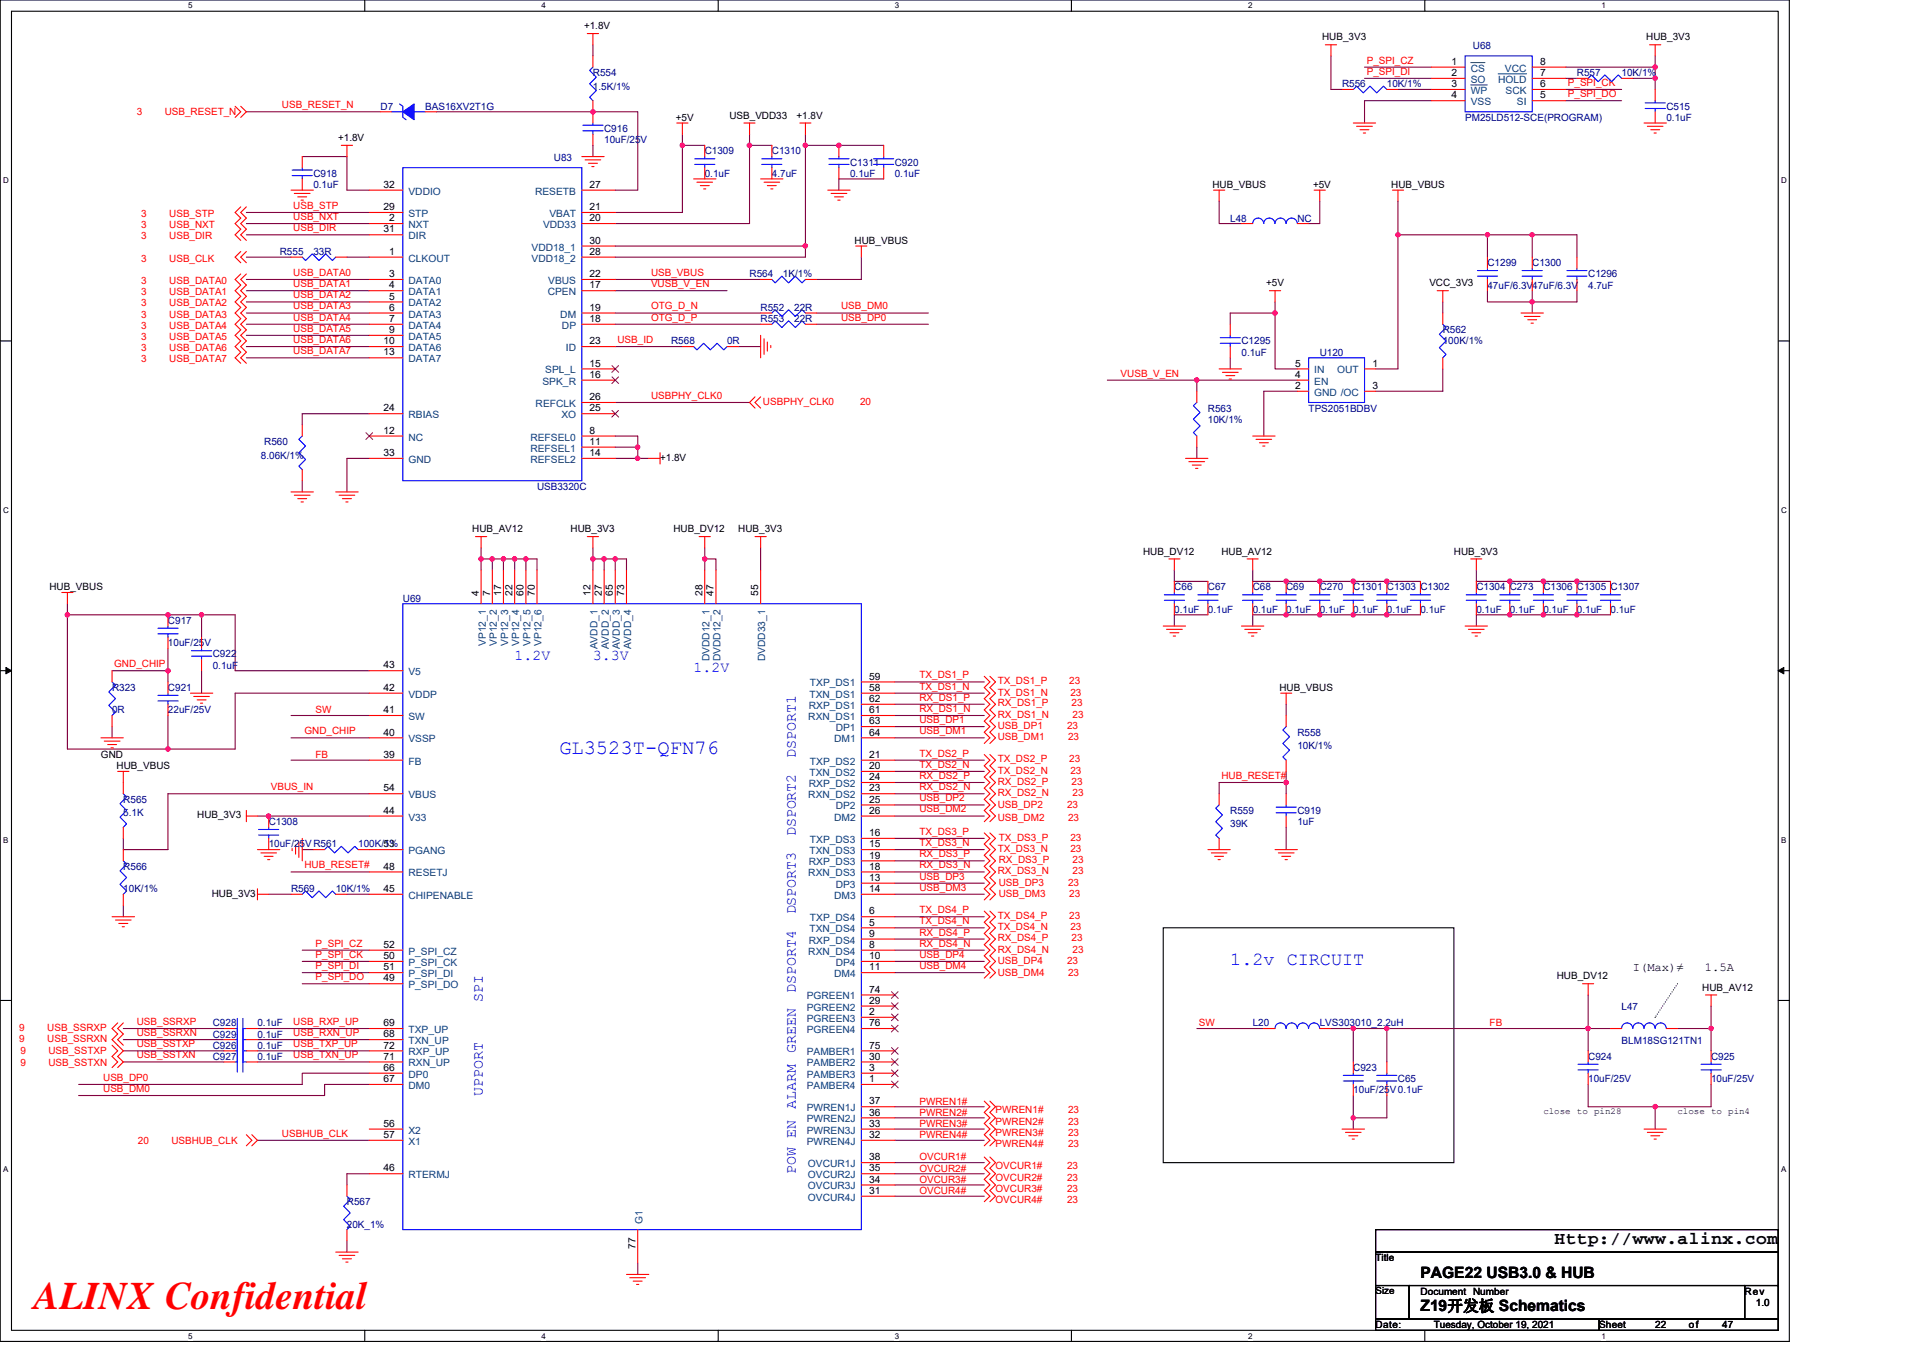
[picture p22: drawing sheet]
<svg xmlns="http://www.w3.org/2000/svg" width="297mm" height="210mm" viewBox="0 0 297 210" stroke-linecap="round" stroke-linejoin="round" font-family="sans-serif">
<defs><g id="words">
<text font-size="6" fill="#f00" x="5.2" y="202.3">ALINX Confidential</text>
<text font-size="3.2" fill="#00f" x="86.4" y="116.5">GL3523T-QFN76</text>
<text font-size="2.9" fill="#00f" x="190" y="149.1">1.2v CIRCUIT</text>
<text font-size="2.8" x="240.1" y="192.3">Http://www.alinx.com</text>
<g font-size="2.4">
<text x="219.4" y="197.4">PAGE22 USB3.0 &amp; HUB</text>
<text x="219.4" y="202.6">Z19开发板 Schematics</text>
</g>
<g font-size="2.3" fill="#00f">
<text x="79.5" y="102">1.2V</text>
<text x="91.6" y="102">3.3V</text>
<text x="107.1" y="103.8">1.2V</text>
<text x="122.9" y="117.1" transform="rotate(-90 122.9 117.1)">DSPORT1</text>
<text x="122.9" y="129.2" transform="rotate(-90 122.9 129.2)">DSPORT2</text>
<text x="122.9" y="141.3" transform="rotate(-90 122.9 141.3)">DSPORT3</text>
<text x="74.6" y="154.8" transform="rotate(-90 74.6 154.8)">SPI</text>
<text x="122.9" y="153.4" transform="rotate(-90 122.9 153.4)">DSPORT4</text>
<text x="122.9" y="162.7" transform="rotate(-90 122.9 162.7)">GREEN</text>
<text x="74.6" y="169.3" transform="rotate(-90 74.6 169.3)">UPPORT</text>
<text x="122.9" y="171.3" transform="rotate(-90 122.9 171.3)">ALARM</text>
<text x="122.9" y="181.4" transform="rotate(-90 122.9 181.4)">POW EN</text>
</g>
<g font-size="1.9">
<text x="252.2" y="150.1">I(Max)≠</text>
<text x="263.4" y="150.1">1.5A</text>
</g>
<g font-size="1.5">
<text x="90.2" y="4.5">+1.8V</text>
<text x="204.2" y="6.2">HUB_3V3</text>
<text x="224.2" y="10">1</text>
<text x="224.2" y="11.7">2</text>
<text x="237.9" y="11.7">7</text>
<text x="237.9" y="10">8</text>
<text x="254.3" y="6.2">HUB_3V3</text>
<text x="224.2" y="13.5">3</text>
<text x="224.2" y="15.2">4</text>
<text x="237.9" y="15.2">5</text>
<text x="237.9" y="13.5">6</text>
<text x="52.2" y="21.8">+1.8V</text>
<text x="104.4" y="18.7">+5V</text>
<text x="112.7" y="18.3">USB_VDD33</text>
<text x="123" y="18.3">+1.8V</text>
<text x="59.2" y="29">32</text>
<text x="91.1" y="29">27</text>
<text x="187.3" y="29">HUB_VBUS</text>
<text x="202.8" y="29">+5V</text>
<text x="214.9" y="29">HUB_VBUS</text>
<text x="59.2" y="35.9">31</text>
<text x="59.2" y="32.5">29</text>
<text x="60.1" y="34.2">2</text>
<text x="91.1" y="34.2">20</text>
<text x="91.1" y="32.5">21</text>
<text x="60.1" y="39.4">1</text>
<text x="91.1" y="39.4">28</text>
<text x="91.1" y="37.7">30</text>
<text x="132" y="37.7">HUB_VBUS</text>
<text x="60.1" y="42.8">3</text>
<text x="60.1" y="44.6">4</text>
<text x="60.1" y="46.3">5</text>
<text x="91.1" y="44.6">17</text>
<text x="91.1" y="42.8">22</text>
<text x="195.6" y="44.2">+5V</text>
<text x="220.8" y="44.2">VCC_3V3</text>
<text x="59.2" y="53.2">10</text>
<text x="60.1" y="48">6</text>
<text x="60.1" y="49.7">7</text>
<text x="60.1" y="51.5">9</text>
<text x="91.1" y="53.2">23</text>
<text x="91.1" y="48">19</text>
<text x="91.1" y="49.7">18</text>
<text x="59.2" y="54.9">13</text>
<text x="91.1" y="58.4">16</text>
<text x="91.1" y="56.6">15</text>
<text x="200" y="56.6">5</text>
<text x="200" y="58.4">4</text>
<text x="212" y="56.6">1</text>
<text x="59.2" y="63.6">24</text>
<text x="91.1" y="61.8">26</text>
<text x="91.1" y="63.6">25</text>
<text x="200" y="60.1">2</text>
<text x="212" y="60.1">3</text>
<text x="59.2" y="70.5">33</text>
<text x="59.2" y="67">12</text>
<text x="91.1" y="68.7">11</text>
<text x="91.1" y="70.5">14</text>
<text x="91.1" y="67">8</text>
<text x="102" y="71.2">+1.8V</text>
<text x="72.9" y="82.2">HUB_AV12</text>
<text x="88.1" y="82.2">HUB_3V3</text>
<text x="104" y="82.2">HUB_DV12</text>
<text x="114" y="82.2">HUB_3V3</text>
<text x="176.6" y="85.7">HUB_DV12</text>
<text x="188.7" y="85.7">HUB_AV12</text>
<text x="224.6" y="85.7">HUB_3V3</text>
<text x="7.6" y="91.2">HUB_VBUS</text>
<text x="74" y="92.1" transform="rotate(-90 74 92.1)">4</text>
<text x="75.7" y="92.1" transform="rotate(-90 75.7 92.1)">7</text>
<text x="77.4" y="92.1" transform="rotate(-90 77.4 92.1)">17</text>
<text x="79.1" y="92.1" transform="rotate(-90 79.1 92.1)">22</text>
<text x="80.9" y="92.1" transform="rotate(-90 80.9 92.1)">60</text>
<text x="82.6" y="92.1" transform="rotate(-90 82.6 92.1)">70</text>
<text x="91.2" y="92.1" transform="rotate(-90 91.2 92.1)">12</text>
<text x="93" y="92.1" transform="rotate(-90 93 92.1)">27</text>
<text x="94.7" y="92.1" transform="rotate(-90 94.7 92.1)">65</text>
<text x="96.4" y="92.1" transform="rotate(-90 96.4 92.1)">73</text>
<text x="108.5" y="92.1" transform="rotate(-90 108.5 92.1)">28</text>
<text x="110.2" y="92.1" transform="rotate(-90 110.2 92.1)">47</text>
<text x="117.1" y="92.1" transform="rotate(-90 117.1 92.1)">55</text>
<text x="59.2" y="103.3">43</text>
<text x="59.2" y="106.7">42</text>
<text x="134.3" y="105">59</text>
<text x="134.3" y="106.7">58</text>
<text x="197.6" y="106.8">HUB_VBUS</text>
<text x="59.2" y="110.2">41</text>
<text x="59.2" y="113.6">40</text>
<text x="134.3" y="113.6">64</text>
<text x="134.3" y="111.9">63</text>
<text x="134.3" y="108.5">62</text>
<text x="134.3" y="110.2">61</text>
<text x="15.6" y="117.1">GND</text>
<text x="18" y="118.9">HUB_VBUS</text>
<text x="59.2" y="117.1">39</text>
<text x="134.3" y="117.1">21</text>
<text x="134.3" y="118.8">20</text>
<text x="59.2" y="122.3">54</text>
<text x="59.2" y="125.7">44</text>
<text x="134.3" y="125.7">26</text>
<text x="134.3" y="124">25</text>
<text x="134.3" y="120.5">24</text>
<text x="134.3" y="122.3">23</text>
<text x="30.5" y="126.4">HUB_3V3</text>
<text x="59.2" y="130.9">53</text>
<text x="134.3" y="129.2">16</text>
<text x="134.3" y="130.9">15</text>
<text x="59.2" y="134.4">48</text>
<text x="59.2" y="137.8">45</text>
<text x="134.3" y="137.8">14</text>
<text x="134.3" y="136.1">13</text>
<text x="134.3" y="134.4">18</text>
<text x="134.3" y="132.7">19</text>
<text x="32.7" y="138.5">HUB_3V3</text>
<text x="134.3" y="141.3">6</text>
<text x="134.3" y="143">5</text>
<text x="59.2" y="146.5">52</text>
<text x="59.2" y="149.9">51</text>
<text x="59.2" y="148.2">50</text>
<text x="134.3" y="149.9">11</text>
<text x="134.3" y="148.2">10</text>
<text x="134.3" y="146.5">8</text>
<text x="134.3" y="144.7">9</text>
<text x="59.2" y="151.6">49</text>
<text x="134.3" y="155.1">29</text>
<text x="134.3" y="153.4">74</text>
<text x="240.5" y="151.3">HUB_DV12</text>
<text x="262.9" y="153.1">HUB_AV12</text>
<text x="59.2" y="158.6">69</text>
<text x="59.2" y="160.3">68</text>
<text x="134.3" y="156.8">2</text>
<text x="134.3" y="158.6">76</text>
<text x="59.2" y="167.2">67</text>
<text x="59.2" y="165.5">66</text>
<text x="59.2" y="163.7">71</text>
<text x="59.2" y="162">72</text>
<text x="134.3" y="165.5">3</text>
<text x="134.3" y="163.7">30</text>
<text x="134.3" y="162">75</text>
<text x="134.3" y="167.2">1</text>
<text x="134.3" y="172.4">36</text>
<text x="134.3" y="170.6">37</text>
<text x="59.2" y="175.8">57</text>
<text x="59.2" y="174.1">56</text>
<text x="134.3" y="179.3">38</text>
<text x="134.3" y="175.8">32</text>
<text x="134.3" y="174.1">33</text>
<text x="59.2" y="181">46</text>
<text x="134.3" y="184.5">31</text>
<text x="134.3" y="182.7">34</text>
<text x="134.3" y="181">35</text>
<text x="98.1" y="193" transform="rotate(-90 98.1 193)">77</text>
<text x="212.5" y="194.9">Title</text>
<text x="212.5" y="200">Size</text>
<text x="219.4" y="200">Document Number</text>
<text x="269.5" y="200">Rev</text>
<text x="271.2" y="201.8">1.0</text>
<text x="212.5" y="205.2">Date:</text>
<text x="221.5" y="205.2">Tuesday, October 19, 2021</text>
<text x="247" y="205.2">Sheet</text>
<text x="255.7" y="205.2">22</text>
<text x="260.9" y="205.2">of</text>
<text x="266" y="205.2">47</text>
</g>
<g font-size="1.5" fill="#000080">
<text x="91.6" y="11.8">R554</text>
<text x="227.5" y="7.6">U68</text>
<text x="243.6" y="11.8">R557</text>
<text x="250.5" y="11.8">10K/1%</text>
<text x="58.8" y="17">D7</text>
<text x="65.7" y="17">BAS16XV2T1G</text>
<text x="91.6" y="13.8">1.5K/1%</text>
<text x="207.3" y="13.5">R556</text>
<text x="214.2" y="13.5">10K/1%</text>
<text x="257.4" y="17">C515</text>
<text x="93.3" y="20.4">C916</text>
<text x="93.3" y="22.1">10uF/25V</text>
<text x="108.9" y="23.9">C1309</text>
<text x="119.2" y="23.9">C1310</text>
<text x="226.3" y="18.7">PM25LD512-SCE(PROGRAM)</text>
<text x="257.4" y="18.7">0.1uF</text>
<text x="48.4" y="27.3">C918</text>
<text x="48.4" y="29">0.1uF</text>
<text x="85.6" y="24.9">U83</text>
<text x="108.9" y="27.3">0.1uF</text>
<text x="119.2" y="27.3">4.7uF</text>
<text x="131.3" y="25.6">C1311</text>
<text x="131.3" y="27.3">0.1uF</text>
<text x="138.2" y="25.6">C920</text>
<text x="138.2" y="27.3">0.1uF</text>
<text x="190" y="34.2">L48</text>
<text x="200.4" y="34.2">NC</text>
<text x="43.2" y="39.4">R555</text>
<text x="48.4" y="39.4">33R</text>
<text x="229.8" y="41.1">C1299</text>
<text x="236.7" y="41.1">C1300</text>
<text x="115.8" y="42.9">R564</text>
<text x="120.9" y="42.9">1K/1%</text>
<text x="229.8" y="44.6">47uF/6.3V47uF/6.3V</text>
<text x="245.3" y="42.9">C1296</text>
<text x="245.3" y="44.6">4.7uF</text>
<text x="103.7" y="53.2">R568</text>
<text x="112.3" y="53.2">0R</text>
<text x="117.5" y="49.8">R553</text>
<text x="117.5" y="48">R552</text>
<text x="122.7" y="49.8">22R</text>
<text x="122.7" y="48">22R</text>
<text x="191.8" y="53.2">C1295</text>
<text x="222.9" y="51.5">R562</text>
<text x="222.9" y="53.2">100K/1%</text>
<text x="191.8" y="54.9">0.1uF</text>
<text x="203.9" y="54.9">U120</text>
<text x="186.6" y="63.6">R563</text>
<text x="186.6" y="65.3">10K/1%</text>
<text x="202.1" y="63.6">TPS2051BDBV</text>
<text x="40.3" y="70.8">8.06K/1%</text>
<text x="40.8" y="68.8">R560</text>
<text x="82.9" y="75.7">USB3320C</text>
<text x="62.2" y="92.9">U69</text>
<text x="181.4" y="91.2">C66</text>
<text x="181.4" y="94.7">0.1uF</text>
<text x="186.6" y="91.2">C67</text>
<text x="186.6" y="94.7">0.1uF</text>
<text x="193.5" y="91.2">C68</text>
<text x="193.5" y="94.7">0.1uF</text>
<text x="198.7" y="91.2">C69</text>
<text x="198.7" y="94.7">0.1uF</text>
<text x="203.9" y="91.2">C270</text>
<text x="203.9" y="94.7">0.1uF</text>
<text x="209" y="91.2">C1301 C1303 C1302</text>
<text x="209" y="94.7">0.1uF</text>
<text x="214.2" y="94.7">0.1uF</text>
<text x="219.4" y="94.7">0.1uF</text>
<text x="228" y="91.2">C1304 C273</text>
<text x="228" y="94.7">0.1uF</text>
<text x="233.2" y="94.7">0.1uF</text>
<text x="238.4" y="91.2">C1306 C1305 C1307</text>
<text x="238.4" y="94.7">0.1uF</text>
<text x="243.6" y="94.7">0.1uF</text>
<text x="248.8" y="94.7">0.1uF</text>
<text x="25.9" y="96.4">C917</text>
<text x="25.9" y="99.9">10uF/25V</text>
<text x="32.9" y="101.6">C922</text>
<text x="17.3" y="106.8">R323</text>
<text x="25.9" y="106.8">C921</text>
<text x="32.9" y="103.3">0.1uF</text>
<text x="17.3" y="110.2">0R</text>
<text x="25.9" y="110.2">22uF/25V</text>
<text x="200.4" y="113.7">R558</text>
<text x="200.4" y="115.7">10K/1%</text>
<text x="19" y="124">R565</text>
<text x="190" y="125.8">R559</text>
<text x="200.4" y="125.8">C919</text>
<text x="19" y="126.1">5.1K</text>
<text x="41.5" y="127.5">C1308</text>
<text x="41.5" y="130.9">10uF/25VR561</text>
<text x="55.3" y="130.9">100K/1%</text>
<text x="190" y="127.8">39K</text>
<text x="200.4" y="127.5">1uF</text>
<text x="19" y="134.4">R566</text>
<text x="19" y="137.9">10K/1%</text>
<text x="45" y="137.9">R569</text>
<text x="51.9" y="137.9">10K/1%</text>
<text x="250.5" y="156">L47</text>
<text x="32.9" y="158.6">C928</text>
<text x="32.9" y="160.3">C929</text>
<text x="39.8" y="158.6">0.1uF</text>
<text x="39.8" y="160.3">0.1uF</text>
<text x="193.5" y="158.6">L20</text>
<text x="203.9" y="158.6">LVS303010_2.2uH</text>
<text x="250.5" y="161.4">BLM18SG121TN1</text>
<text x="32.9" y="163.8">C927</text>
<text x="32.9" y="162">C926</text>
<text x="39.8" y="163.8">0.1uF</text>
<text x="39.8" y="162">0.1uF</text>
<text x="209" y="165.5">C923</text>
<text x="215.9" y="167.2">C65</text>
<text x="245.3" y="163.8">C924</text>
<text x="245.3" y="167.2">10uF/25V</text>
<text x="264.3" y="163.8">C925</text>
<text x="264.3" y="167.2">10uF/25V</text>
<text x="209" y="169">10uF/25V0.1uF</text>
<text x="53.6" y="186.2">R567</text>
<text x="53.6" y="189.7">20K_1%</text>
</g>
<g font-size="1.5" fill="#f00">
<text x="211.1" y="9.8">P_SPI_CZ</text>
<text x="211.1" y="11.6">P_SPI_DI</text>
<text x="21.1" y="17.8">3</text>
<text x="25.4" y="17.8">USB_RESET_N</text>
<text x="43.6" y="16.7">USB_RESET_N</text>
<text x="242.2" y="15">P_SPI_DO</text>
<text x="242.2" y="13.3">P_SPI_CK</text>
<text x="21.8" y="35.3">3</text>
<text x="21.8" y="33.5">3</text>
<text x="26.1" y="35.3">USB_NXT</text>
<text x="26.1" y="33.5">USB_STP</text>
<text x="45.3" y="34">USB_NXT</text>
<text x="45.3" y="35.7">USB_DIR</text>
<text x="45.3" y="32.3">USB_STP</text>
<text x="21.8" y="40.4">3</text>
<text x="21.8" y="37">3</text>
<text x="26.1" y="40.4">USB_CLK</text>
<text x="26.1" y="37">USB_DIR</text>
<text x="21.8" y="47.3">3</text>
<text x="21.8" y="43.9">3</text>
<text x="21.8" y="45.6">3</text>
<text x="26.1" y="47.3">USB_DATA2</text>
<text x="26.1" y="43.9">USB_DATA0</text>
<text x="26.1" y="45.6">USB_DATA1</text>
<text x="45.3" y="42.6">USB_DATA0</text>
<text x="45.3" y="44.4">USB_DATA1</text>
<text x="45.3" y="46.1">USB_DATA2</text>
<text x="45.3" y="47.8">USB_DATA3</text>
<text x="100.6" y="42.6">USB_VBUS</text>
<text x="100.6" y="47.8">OTG_D_N</text>
<text x="100.6" y="44.4">VUSB_V_EN</text>
<text x="129.9" y="47.8">USB_DM0</text>
<text x="21.8" y="50.8">3</text>
<text x="21.8" y="49.1">3</text>
<text x="21.8" y="52.5">3</text>
<text x="26.1" y="50.8">USB_DATA4</text>
<text x="26.1" y="49.1">USB_DATA3</text>
<text x="26.1" y="52.5">USB_DATA5</text>
<text x="45.3" y="49.6">USB_DATA4</text>
<text x="45.3" y="51.3">USB_DATA5</text>
<text x="45.3" y="53">USB_DATA6</text>
<text x="95.4" y="53">USB_ID</text>
<text x="100.6" y="49.6">OTG_D_P</text>
<text x="129.9" y="49.6">USB_DP0</text>
<text x="21.8" y="54.3">3</text>
<text x="21.8" y="56">3</text>
<text x="26.1" y="54.3">USB_DATA6</text>
<text x="26.1" y="56">USB_DATA7</text>
<text x="45.3" y="54.7">USB_DATA7</text>
<text x="173.1" y="58.2">VUSB_V_EN</text>
<text x="100.6" y="61.6">USBPHY_CLK0</text>
<text x="117.9" y="62.5">USBPHY_CLK0</text>
<text x="132.9" y="62.5">20</text>
<text x="17.6" y="103.1">GND_CHIP</text>
<text x="142" y="106.6">TX_DS1_N</text>
<text x="142" y="104.8">TX_DS1_P</text>
<text x="154.1" y="107.5">TX_DS1_N</text>
<text x="154.1" y="105.7">TX_DS1_P</text>
<text x="165.2" y="105.7">23</text>
<text x="165.3" y="107.5">23</text>
<text x="47" y="113.5">GND_CHIP</text>
<text x="48.7" y="110.2">SW</text>
<text x="142" y="110">RX_DS1_N</text>
<text x="142" y="108.3">RX_DS1_P</text>
<text x="142" y="111.7">USB_DP1</text>
<text x="142" y="113.5">USB_DM1</text>
<text x="154.1" y="110.9">RX_DS1_N</text>
<text x="154.1" y="109">RX_DS1_P</text>
<text x="154.1" y="112.6">USB_DP1</text>
<text x="164.8" y="112.6">23</text>
<text x="165.5" y="109">23</text>
<text x="165.7" y="110.9">23</text>
<text x="48.7" y="117.1">FB</text>
<text x="142" y="118.6">TX_DS2_N</text>
<text x="142" y="116.9">TX_DS2_P</text>
<text x="154.1" y="119.5">TX_DS2_N</text>
<text x="154.1" y="117.8">TX_DS2_P</text>
<text x="154.1" y="114.4">USB_DM1</text>
<text x="165" y="114.4">23</text>
<text x="165.2" y="117.8">23</text>
<text x="165.3" y="119.5">23</text>
<text x="41.8" y="122.1">VBUS_IN</text>
<text x="142" y="122.1">RX_DS2_N</text>
<text x="142" y="120.4">RX_DS2_P</text>
<text x="142" y="123.8">USB_DP2</text>
<text x="142" y="125.5">USB_DM2</text>
<text x="154.1" y="123">RX_DS2_N</text>
<text x="154.1" y="121.3">RX_DS2_P</text>
<text x="154.1" y="124.9">USB_DP2</text>
<text x="164.8" y="124.9">23</text>
<text x="165.5" y="121.3">23</text>
<text x="165.7" y="123">23</text>
<text x="188.7" y="120.4">HUB_RESET#</text>
<text x="142" y="130.7">TX_DS3_N</text>
<text x="142" y="129">TX_DS3_P</text>
<text x="154.1" y="131.6">TX_DS3_N</text>
<text x="154.1" y="126.8">USB_DM2</text>
<text x="154.3" y="129.9">TX_DS3_P</text>
<text x="165" y="126.8">23</text>
<text x="165.3" y="131.6">23</text>
<text x="165.4" y="129.9">23</text>
<text x="47" y="134.2">HUB_RESET#</text>
<text x="142" y="134.2">RX_DS3_N</text>
<text x="142" y="132.5">RX_DS3_P</text>
<text x="142" y="135.9">USB_DP3</text>
<text x="142" y="137.6">USB_DM3</text>
<text x="154.1" y="135.1">RX_DS3_N</text>
<text x="154.3" y="133.4">RX_DS3_P</text>
<text x="154.3" y="136.8">USB_DP3</text>
<text x="165" y="136.8">23</text>
<text x="165.7" y="135.1">23</text>
<text x="165.7" y="133.4">23</text>
<text x="142" y="142.8">TX_DS4_N</text>
<text x="142" y="141.1">TX_DS4_P</text>
<text x="154.1" y="143.7">TX_DS4_N</text>
<text x="154.1" y="142">TX_DS4_P</text>
<text x="154.3" y="138.5">USB_DM3</text>
<text x="165.2" y="138.5">23</text>
<text x="165.2" y="142">23</text>
<text x="165.3" y="143.7">23</text>
<text x="48.7" y="149.7">P_SPI_DI</text>
<text x="48.7" y="148">P_SPI_CK</text>
<text x="48.7" y="146.3">P_SPI_CZ</text>
<text x="142" y="149.7">USB_DM4</text>
<text x="142" y="148">USB_DP4</text>
<text x="142" y="146.3">RX_DS4_N</text>
<text x="142" y="144.5">RX_DS4_P</text>
<text x="154.1" y="148.9">USB_DP4</text>
<text x="154.1" y="147.2">RX_DS4_N</text>
<text x="154.1" y="145.5">RX_DS4_P</text>
<text x="164.8" y="148.9">23</text>
<text x="165.5" y="145.5">23</text>
<text x="165.7" y="147.2">23</text>
<text x="48.7" y="151.4">P_SPI_DO</text>
<text x="154.1" y="150.8">USB_DM4</text>
<text x="165" y="150.8">23</text>
<text x="3" y="159.3">9</text>
<text x="3" y="161">9</text>
<text x="7.3" y="159.3">USB_SSRXP</text>
<text x="7.3" y="161">USB_SSRXN</text>
<text x="21.1" y="161.8">USB_SSTXP</text>
<text x="21.1" y="158.4">USB_SSRXP</text>
<text x="21.1" y="160.1">USB_SSRXN</text>
<text x="45.3" y="161.8">USB_TXP_UP</text>
<text x="45.3" y="158.4">USB_RXP_UP</text>
<text x="45.3" y="160.1">USB_RXN_UP</text>
<text x="185.2" y="158.6">SW</text>
<text x="230.1" y="158.6">FB</text>
<text x="3.2" y="162.9">9</text>
<text x="3.2" y="164.6">9</text>
<text x="7.5" y="162.9">USB_SSTXP</text>
<text x="7.5" y="164.6">USB_SSTXN</text>
<text x="15.9" y="167">USB_DP0</text>
<text x="21.1" y="163.5">USB_SSTXN</text>
<text x="45.3" y="163.5">USB_TXN_UP</text>
<text x="15.9" y="168.7">USB_DM0</text>
<text x="142" y="170.7">PWREN1#</text>
<text x="142" y="172.4">PWREN2#</text>
<text x="153.8" y="172">PWREN1#</text>
<text x="153.8" y="173.8">PWREN2#</text>
<text x="165" y="172">23</text>
<text x="165" y="173.8">23</text>
<text x="21.3" y="176.7">20</text>
<text x="26.5" y="176.7">USBHUB_CLK</text>
<text x="43.6" y="175.6">USBHUB_CLK</text>
<text x="142" y="174.1">PWREN3#</text>
<text x="142" y="175.9">PWREN4#</text>
<text x="142" y="179.3">OVCUR1#</text>
<text x="153.8" y="175.5">PWREN3#</text>
<text x="153.8" y="177.2">PWREN4#</text>
<text x="165" y="175.5">23</text>
<text x="165" y="177.2">23</text>
<text x="142" y="181">OVCUR2#</text>
<text x="142" y="182.8">OVCUR3#</text>
<text x="142" y="184.5">OVCUR4#</text>
<text x="153.8" y="180.7">OVCUR1#</text>
<text x="153.8" y="182.4">OVCUR2#</text>
<text x="153.8" y="184.1">OVCUR3#</text>
<text x="153.8" y="185.9">OVCUR4#</text>
<text x="164.8" y="180.7">23</text>
<text x="164.8" y="182.4">23</text>
<text x="164.8" y="184.1">23</text>
<text x="164.8" y="185.9">23</text>
</g>
<g font-size="1.5" fill="#004080">
<text x="227.2" y="11.1">CS</text>
<text x="232.5" y="11.1">VCC</text>
<text x="227.2" y="12.8">SO</text>
<text x="227.2" y="14.5">WP</text>
<text x="227.2" y="16.3">VSS</text>
<text x="231.4" y="12.8">HOLD</text>
<text x="232.6" y="14.5">SCK</text>
<text x="234.3" y="16.3">SI</text>
<text x="63.1" y="35.2">NXT</text>
<text x="63.1" y="33.5">STP</text>
<text x="63.1" y="30.1">VDDIO</text>
<text x="82.7" y="30.1">RESETB</text>
<text x="83.9" y="35.2">VDD33</text>
<text x="84.9" y="33.5">VBAT</text>
<text x="63.1" y="40.4">CLKOUT</text>
<text x="63.1" y="37">DIR</text>
<text x="82.1" y="40.4">VDD18_2</text>
<text x="82.1" y="38.7">VDD18_1</text>
<text x="63.1" y="43.9">DATA0</text>
<text x="63.1" y="45.6">DATA1</text>
<text x="63.1" y="47.3">DATA2</text>
<text x="84.6" y="45.6">CPEN</text>
<text x="84.7" y="43.9">VBUS</text>
<text x="63.1" y="49.1">DATA3</text>
<text x="63.1" y="50.8">DATA4</text>
<text x="63.1" y="52.5">DATA5</text>
<text x="86.5" y="49.1">DM</text>
<text x="86.8" y="50.8">DP</text>
<text x="63.1" y="54.3">DATA6</text>
<text x="63.1" y="56">DATA7</text>
<text x="83.8" y="59.4">SPK_R</text>
<text x="84.2" y="57.7">SPL_L</text>
<text x="87.4" y="54.3">ID</text>
<text x="203" y="57.7">IN</text>
<text x="203" y="59.4">EN</text>
<text x="206.6" y="57.7">OUT</text>
<text x="63.1" y="64.6">RBIAS</text>
<text x="82.7" y="62.9">REFCLK</text>
<text x="86.7" y="64.6">XO</text>
<text x="203" y="61.2">GND /OC</text>
<text x="63.1" y="71.5">GND</text>
<text x="63.1" y="68.1">NC</text>
<text x="81.9" y="69.8">REFSEL1</text>
<text x="81.9" y="71.5">REFSEL2</text>
<text x="81.9" y="68.1">REFSEL0</text>
<text x="75" y="99.8" transform="rotate(-90 75 99.8)">VP12_1</text>
<text x="76.8" y="99.8" transform="rotate(-90 76.8 99.8)">VP12_2</text>
<text x="78.5" y="99.8" transform="rotate(-90 78.5 99.8)">VP12_3</text>
<text x="80.2" y="99.8" transform="rotate(-90 80.2 99.8)">VP12_4</text>
<text x="82" y="99.8" transform="rotate(-90 82 99.8)">VP12_5</text>
<text x="83.7" y="99.8" transform="rotate(-90 83.7 99.8)">VP12_6</text>
<text x="92.3" y="100.3" transform="rotate(-90 92.3 100.3)">AVDD_1</text>
<text x="94" y="100.3" transform="rotate(-90 94 100.3)">AVDD_2</text>
<text x="95.8" y="100.3" transform="rotate(-90 95.8 100.3)">AVDD_3</text>
<text x="97.5" y="100.3" transform="rotate(-90 97.5 100.3)">AVDD_4</text>
<text x="63.1" y="104.3">V5</text>
<text x="63.1" y="107.8">VDDP</text>
<text x="109.6" y="102.2" transform="rotate(-90 109.6 102.2)">DVDD12_1</text>
<text x="111.3" y="102.2" transform="rotate(-90 111.3 102.2)">DVDD12_2</text>
<text x="118.2" y="102.2" transform="rotate(-90 118.2 102.2)">DVDD33_1</text>
<text x="125" y="107.8">TXN_DS1</text>
<text x="125.1" y="106.1">TXP_DS1</text>
<text x="63.1" y="111.3">SW</text>
<text x="124.9" y="111.3">RXN_DS1</text>
<text x="124.9" y="109.5">RXP_DS1</text>
<text x="129.1" y="113">DP1</text>
<text x="63.1" y="114.7">VSSP</text>
<text x="63.1" y="118.2">FB</text>
<text x="125" y="119.9">TXN_DS2</text>
<text x="125.1" y="118.2">TXP_DS2</text>
<text x="128.8" y="114.7">DM1</text>
<text x="63.1" y="123.3">VBUS</text>
<text x="124.9" y="123.3">RXN_DS2</text>
<text x="124.9" y="121.6">RXP_DS2</text>
<text x="129.1" y="125.1">DP2</text>
<text x="63.1" y="132">PGANG</text>
<text x="63.1" y="126.8">V33</text>
<text x="125" y="132">TXN_DS3</text>
<text x="125.1" y="130.2">TXP_DS3</text>
<text x="128.8" y="126.8">DM2</text>
<text x="63.1" y="135.4">RESETJ</text>
<text x="124.9" y="135.4">RXN_DS3</text>
<text x="124.9" y="133.7">RXP_DS3</text>
<text x="129.1" y="137.2">DP3</text>
<text x="63.1" y="138.9">CHIPENABLE</text>
<text x="125.1" y="142.3">TXP_DS4</text>
<text x="128.8" y="138.9">DM3</text>
<text x="63.1" y="147.5">P_SPI_CZ</text>
<text x="63.1" y="149.2">P_SPI_CK</text>
<text x="124.9" y="147.5">RXN_DS4</text>
<text x="124.9" y="145.8">RXP_DS4</text>
<text x="125" y="144.1">TXN_DS4</text>
<text x="129.1" y="149.2">DP4</text>
<text x="63.1" y="151">P_SPI_DI</text>
<text x="63.1" y="152.7">P_SPI_DO</text>
<text x="124.6" y="154.4">PGREEN1</text>
<text x="128.8" y="151">DM4</text>
<text x="63.1" y="159.6">TXP_UP</text>
<text x="63.1" y="161.3">TXN_UP</text>
<text x="124.6" y="157.9">PGREEN3</text>
<text x="124.6" y="156.1">PGREEN2</text>
<text x="124.6" y="159.6">PGREEN4</text>
<text x="63.1" y="166.5">DP0</text>
<text x="63.1" y="164.8">RXN_UP</text>
<text x="63.1" y="163.1">RXP_UP</text>
<text x="124.6" y="166.5">PAMBER3</text>
<text x="124.6" y="164.8">PAMBER2</text>
<text x="124.6" y="163.1">PAMBER1</text>
<text x="63.1" y="168.3">DM0</text>
<text x="124.6" y="173.4">PWREN2J</text>
<text x="124.6" y="171.7">PWREN1J</text>
<text x="124.6" y="168.3">PAMBER4</text>
<text x="63.1" y="176.9">X1</text>
<text x="63.1" y="175.2">X2</text>
<text x="124.6" y="176.9">PWREN4J</text>
<text x="124.6" y="175.2">PWREN3J</text>
<text x="63.1" y="182.1">RTERMJ</text>
<text x="124.8" y="185.5">OVCUR4J</text>
<text x="124.8" y="183.8">OVCUR3J</text>
<text x="124.8" y="182.1">OVCUR2J</text>
<text x="124.8" y="180.3">OVCUR1J</text>
<text x="99.2" y="189.1" transform="rotate(-90 99.2 189.1)">G1</text>
</g>
<g font-size="1.4">
<text x="238.4" y="172.1">close to pin28</text>
<text x="259.1" y="172.1">close to pin4</text>
</g>
<g font-size="1.2">
<text x="29.1" y="1.3">5</text>
<text x="83.6" y="1.3">4</text>
<text x="138.2" y="1.3">3</text>
<text x="192.8" y="1.3">2</text>
<text x="247.4" y="1.3">1</text>
<text x=".5" y="28.3">D</text>
<text x="275.1" y="28.3">D</text>
<text x=".5" y="79.2">C</text>
<text x="275.1" y="79.2">C</text>
<text x=".5" y="130.2">B</text>
<text x="275.1" y="130.2">B</text>
<text x=".5" y="181.1">A</text>
<text x="275.1" y="181.1">A</text>
<text x="29.1" y="206.8">5</text>
<text x="83.6" y="206.8">4</text>
<text x="138.2" y="206.8">3</text>
<text x="192.8" y="206.8">2</text>
<text x="247.4" y="206.8">1</text>
</g>
</g></defs>
<path d="M0 0h276.4v207.3h-276.4zM1.8 1.7h272.9v203.8h-272.9z" fill="none" stroke="#000" stroke-width=".17"/>
<g fill="#fff">
<path d="M29.1 .2h.6v1.4h-.6z"/>
<path d="M29.1 205.7h.6v1.4h-.6z"/>
</g>
<path d="M56.3 0v1.7M56.3 205.5v1.8" fill="none" stroke="#000" stroke-width=".17"/>
<g fill="#fff">
<path d="M83.6 .2h.7v1.4h-.7z"/>
<path d="M83.6 205.7h.7v1.4h-.7z"/>
</g>
<path d="M110.9 0v1.7M110.9 205.5v1.8" fill="none" stroke="#000" stroke-width=".17"/>
<g fill="#fff">
<path d="M138.2 .2h.7v1.4h-.7z"/>
<path d="M138.2 205.7h.7v1.4h-.7z"/>
</g>
<path d="M165.5 0v1.7M165.5 205.5v1.8" fill="none" stroke="#000" stroke-width=".17"/>
<g fill="#fff">
<path d="M192.8 .2h.6v1.4h-.6z"/>
<path d="M192.8 205.7h.6v1.4h-.6z"/>
</g>
<path d="M220.1 0v1.7M220.1 205.5v1.8" fill="none" stroke="#000" stroke-width=".17"/>
<g fill="#fff">
<path d="M247.4 .2h.6v1.4h-.6z"/>
<path d="M247.4 205.7h.6v1.4h-.6z"/>
<path d="M.5 27.2h.8v1.4h-.8z"/>
<path d="M275.1 27.2h.9v1.4h-.9z"/>
<path d="M.5 78.1h.8v1.4h-.8z"/>
<path d="M275.1 78.1h.9v1.4h-.9z"/>
</g>
<path d="M0 52.7h1.8M274.7 52.7h1.7" fill="none" stroke="#000" stroke-width=".17"/>
<g fill="#fff">
<path d="M.5 129.1h.8v1.4h-.8z"/>
<path d="M275.1 129.1h.8v1.4h-.8z"/>
</g>
<path d="M0 103.6h1.8M274.7 103.6h1.7" fill="none" stroke="#000" stroke-width=".17"/>
<path d="M.9 103.1l.9 .5-.9 .5zM274.7 103.6l.8-.5v1z" fill="#000" stroke="#000" stroke-width=".15"/>
<g fill="#fff">
<path d="M.5 180h.8v1.4h-.8z"/>
<path d="M275.1 180h.8v1.4h-.8z"/>
</g>
<path d="M0 154.6h1.8M179.7 143.4h44.9v36.2h-44.9zM274.7 154.6h1.7M212.5 190h62.2v3.5h-62.2zM212.5 193.5h62.2v5.1h-62.2zM212.5 198.6h5.2v5.2h-5.2zM217.7 198.6h51.8v5.2h-51.8zM269.5 198.6h5.2v5.2h-5.2zM212.5 203.8h34.5v1.7h-34.5zM247 203.8h27.7v1.7h-27.7z" fill="none" stroke="#000" stroke-width=".17"/>
<path d="M255.7 157.2h.1M259.1 152l-3.4 5.2" fill="none" stroke="#000" stroke-width=".17" stroke-dasharray="0 .3"/>
<g fill="none" stroke="#800040" stroke-width=".17">
<path d="M38.1 17.3h20.7M67.4 17.3h31.1v12.1h-3.5M91.6 6.9v1.7M205.6 8.6v5.2h1.7M210.8 10.4h10.3M210.8 12.1h10.3M215.9 13.8h5.2M221.1 15.6h-10.3v3.4M241.8 13.8h8.7M241.8 12.1h1.8M241.8 10.4h13.9M241.8 15.6h8.7"/>
<path d="M252.2 12.1h3.5M255.7 10.4v1.7M255.7 8.6v1.8M255.7 12.1v1.7M38.1 34.5h18.9M38.1 36.3h18.9M38.1 32.8h18.9M38.1 39.7h6.9M46.7 24.2h6.9v5.2h3.4M53.6 39.7h3.4M91.6 22.5v1.7M95 38h29.4"/>
<path d="M105.4 22.5v10.3h-10.4M105.4 20.7v1.8h3.5M115.8 20.7v1.8h3.4M115.8 22.5v12h-20.8M124.4 20.7v1.8M124.4 38v1.7h-29.4M124.4 22.5v15.5M124.4 22.5h12.1M133.1 39.7v3.5h-7M136.5 27.6h-6.9v1.8M188.3 31.1v3.4h3.5M203.9 31.1v3.4h-1.8"/>
<path d="M215.9 36.3h13.9M215.9 36.3v20.7h-3.4M215.9 31.1v5.2M229.8 36.3v3.4M229.8 36.3h6.9M236.7 36.3v3.4M236.7 36.3h6.9v3.4M38.1 44.9h18.9M38.1 43.2h18.9M38.1 46.7h18.9M38.1 48.4h18.9M38.1 50.1h18.9"/>
<path d="M38.1 51.8h18.9M38.1 53.6h18.9M38.1 55.3h18.9M95 43.2h22.5M95 50.1h22.5M95 48.4h22.5M95 44.9h17.3M95 53.6h10.4M114 53.6h3.5M126.1 50.1h17.3M126.1 48.4h17.3M171 58.7h13.9v1.8"/>
<path d="M184.9 58.7h15.5M190 55.3v1.7M197 48.4v8.6h3.4M197 48.4h-7v1.7M197 46.7v1.7M222.9 46.7v1.7M222.9 57v3.5h-10.4M229.8 44.9v1.8h6.9M236.7 44.9v1.8M236.7 46.7v1.7M243.6 44.9v1.8h-6.9M46.7 74.3v1.7"/>
<path d="M57 63.9h-10.3v1.7M57 70.8h-3.4v5.2M95 69.1h3.5M95 67.4h3.5v1.7M95 70.8h3.5M95 62.2h20.8M98.5 70.8h1.7M98.5 69.1v1.7M184.9 69.1v1.7M200.4 60.5h-5.2v6.9M10.4 93.3v1.7M10.4 95v20.7h15.5"/>
<path d="M10.4 95h20.7M31.1 95h5.2v8.6h20.7M31.1 95v3.5M74.3 86.4v1.7M74.3 84.6v1.8h1.7M76 86.4v1.7M76 86.4h1.8M77.8 86.4h1.7M77.8 86.4v1.7M79.5 86.4h1.7M79.5 86.4v1.7M81.2 86.4v1.7"/>
<path d="M81.2 86.4h1.7v1.7M91.6 86.4v1.7M91.6 84.6v1.8M91.6 86.4h1.7M93.3 86.4h1.7M93.3 86.4v1.7M95 86.4v1.7M95 86.4h1.8v1.7M108.9 84.6v1.8h1.7v1.7M108.9 86.4v1.7M117.5 84.6v3.5M181.4 88.1v1.7h5.2"/>
<path d="M186.6 95h-5.2v1.7M193.5 88.1v1.7h25.9M219.4 95h-25.9v1.7M228 88.1v1.7h20.8M248.8 95h-20.8v1.7M17.3 112.3v1.7M17.3 103.6h8.6M25.9 103.6v1.8M25.9 100.2v3.4M25.9 110.6v5.1M31.1 103.6v3.5M45 117.5h12"/>
<path d="M45 110.6h12M45 114h12M57 107.1h-20.7v8.6h-10.4M138.2 119.2h13.8M138.2 117.5h13.8M138.2 110.6h13.8M138.2 108.8h13.8M138.2 107.1h13.8M138.2 105.4h13.8M138.2 112.3h13.8M138.2 114h13.8M198.7 108.8v1.8"/>
<path d="M198.7 119.2v1.7M19 139.9v1.7M39.8 126.1h17.2M41.5 138.2h3.5M45 134.7h12M46.7 131.3h1.7M53.6 138.2h3.4M57 122.6h-31.1v8.7h-6.9v-1.8M138.2 134.7h13.8M138.2 133h13.8M138.2 131.3h13.8M138.2 129.5h13.8"/>
<path d="M138.2 122.6h13.8M138.2 120.9h13.8M138.2 136.5h13.8M138.2 138.2h13.8M138.2 124.4h13.8M138.2 126.1h13.8M188.3 122.6v-1.7h10.4v1.7M198.7 127.8v3.5M19 158.9h15.6M39.8 158.9h17.2M46.7 150.3h10.3M46.7 148.5h10.3"/>
<path d="M46.7 152h10.3M46.7 146.8h10.3M138.2 150.3h13.8M138.2 148.5h13.8M138.2 146.8h13.8M138.2 145.1h13.8M138.2 143.4h13.8M138.2 141.6h13.8M184.9 158.9h10.3M205.6 158.9h3.4M209 158.9v5.2M209 158.9h5.2"/>
<path d="M214.2 158.9v5.2M214.2 158.9h31.1M245.3 158.9h3.5M245.3 158.9v3.5M245.3 153.7v5.2M259.1 158.9h5.2M264.3 155.4v3.5M264.3 158.9v3.5M19 164.1h15.6M19 162.4h15.6M19 160.6h15.6M39.8 176.2h17.2"/>
<path d="M39.8 164.1h17.2M39.8 160.6h17.2M39.8 162.4h17.2M57 167.6h-6.9v1.7h-38M57 165.8h-10.3v1.8h-34.6M138.2 171h13.8M138.2 172.7h13.8M138.2 174.5h13.8M138.2 176.2h13.8M138.2 179.6h13.8M209 169.3v3.4M209 172.7v1.8"/>
<path d="M214.2 169.3v3.4h-5.2M245.3 167.6v3.4h10.4v3.5M264.3 167.6v3.4h-8.6M53.6 191.7v1.8M57 181.4h-3.4v1.7M98.5 195.2v1.7M138.2 181.4h13.8M138.2 183.1h13.8M138.2 184.8h13.8"/>
</g>
<g fill="#f0f" stroke="#f0f" stroke-width=".17">
<circle cx="105.4" cy="22.5" r=".34"/>
<circle cx="98.5" cy="70.8" r=".33"/>
<circle cx="25.9" cy="103.6" r=".34"/>
<circle cx="25.9" cy="115.7" r=".34"/>
<circle cx="10.4" cy="95" r=".34"/>
<circle cx="31.1" cy="95" r=".34"/>
<circle cx="209" cy="158.9" r=".34"/>
<circle cx="214.2" cy="158.9" r=".34"/>
<circle cx="209" cy="172.7" r=".34"/>
<circle cx="255.7" cy="10.4" r=".33"/>
<circle cx="264.3" cy="158.9" r=".34"/>
<circle cx="245.3" cy="158.9" r=".34"/>
<circle cx="255.7" cy="171" r=".34"/>
<circle cx="184.8" cy="58.7" r=".34"/>
<circle cx="196.9" cy="48.4" r=".34"/>
<circle cx="215.9" cy="36.3" r=".33"/>
<circle cx="229.8" cy="36.3" r=".33"/>
<circle cx="236.7" cy="36.3" r=".33"/>
<circle cx="236.7" cy="46.6" r=".34"/>
<circle cx="81.2" cy="86.4" r=".34"/>
<circle cx="79.5" cy="86.4" r=".34"/>
<circle cx="25.9" cy="95" r=".34"/>
<circle cx="77.8" cy="86.4" r=".34"/>
<circle cx="255.7" cy="12.1" r=".34"/>
<circle cx="108.9" cy="86.4" r=".34"/>
<circle cx="76" cy="86.4" r=".34"/>
<circle cx="74.3" cy="86.4" r=".34"/>
<circle cx="214.2" cy="89.8" r=".34"/>
<circle cx="209" cy="89.8" r=".34"/>
<circle cx="203.9" cy="89.8" r=".34"/>
<circle cx="198.7" cy="89.8" r=".34"/>
<circle cx="214.2" cy="95" r=".34"/>
<circle cx="198.7" cy="95" r=".34"/>
<circle cx="209" cy="95" r=".34"/>
<circle cx="203.9" cy="95" r=".34"/>
<circle cx="91.6" cy="86.4" r=".34"/>
<circle cx="95" cy="86.4" r=".34"/>
<circle cx="93.3" cy="86.4" r=".34"/>
<circle cx="233.2" cy="89.8" r=".34"/>
<circle cx="243.6" cy="89.8" r=".34"/>
<circle cx="238.4" cy="89.8" r=".34"/>
<circle cx="233.2" cy="95" r=".34"/>
<circle cx="243.6" cy="95" r=".34"/>
<circle cx="238.4" cy="95" r=".34"/>
<circle cx="41.5" cy="126.1" r=".34"/>
<circle cx="124.4" cy="38" r=".34"/>
<circle cx="124.4" cy="22.5" r=".34"/>
<circle cx="115.8" cy="22.5" r=".34"/>
<circle cx="91.6" cy="17.3" r=".34"/>
<circle cx="198.7" cy="120.9" r=".34"/>
<circle cx="129.6" cy="22.5" r=".34"/>
<circle cx="98.5" cy="69.1" r=".34"/>
</g>
<g fill="none" stroke="#f00" stroke-width=".17">
<path d="M36.3 16.4l.9 .9-.9 .8M37.2 16.4l.9 .9-.9 .8M58.8 17.3h1.7M65.7 17.3h1.7M90.7 5.2h1.8M91.6 5.2v1.7M91.6 15.6v3.4M91.6 8.6v1.8M104.5 19h1.8M105.4 19v1.7M114.9 19h1.7M115.8 19v1.7"/>
<path d="M123.5 19h1.8M124.4 19v1.7M204.7 6.9h1.8M205.6 6.9v1.7M207.3 13.8h1.7M209 19h3.5M209.5 19.5h2.5M214.2 13.8h1.7M221.1 10.4h5.2M221.1 12.1h5.2M221.1 13.8h5.2M221.1 15.6h5.2"/>
<path d="M236.7 15.6h5.1M236.7 13.8h5.1M236.7 12.1h5.1M236.7 10.4h5.1M243.6 12.1h1.7M250.5 12.1h1.7M254 19h3.4M254.5 19.5h2.4M254.8 6.9h1.7M255.7 6.9v1.7M255.7 13.8v1.8M255.7 17.3v1.7"/>
<path d="M37.2 38.9l-.9 .8 .9 .9M37.2 32l-.9 .8 .9 .9-.9 .8 .9 .9-.9 .9 .9 .8M38.1 38.9l-.9 .8 .9 .9M38.1 32l-.9 .8 .9 .9-.9 .8 .9 .9-.9 .9 .9 .8M45 39.7h1.7M45 29.4h3.4M45.5 29.9h2.4M46 30.4h1.4M46.5 30.9h.4M46.7 24.2v1.7M46.7 27.6v1.8M51.9 39.7h1.7"/>
<path d="M52.7 22.5h1.8M53.6 22.5v1.7M57 39.7h5.2M57 36.3h5.2M57 34.5h5.2M57 32.8h5.2M57 29.4h5.2M89.9 24.2h3.4M89.9 29.4h5.1M89.9 32.8h5.1M89.9 34.5h5.1M89.9 39.7h5.1"/>
<path d="M89.9 38h5.1M90.4 24.7h2.4M90.9 25.2h1.4M91.4 25.7h.4M91.6 20.7v1.8M107.1 27.6h3.5M107.7 28.2h2.4M108.2 28.7h1.4M108.7 29.2h.3M108.9 22.5v1.7M108.9 25.9v1.7M117.5 27.6h3.4"/>
<path d="M118 28.2h2.4M118.5 28.7h1.4M119.1 29.2h.3M119.2 22.5v1.7M119.2 25.9v1.7M127.9 29.4h3.4M128.4 29.9h2.4M128.9 30.4h1.4M129.4 30.9h.4M129.6 22.5v1.7M129.6 25.9v1.7M132.2 38h1.7"/>
<path d="M133.1 38v1.7M136.5 22.5v1.7M136.5 25.9v1.7M187.4 29.4h1.8M188.3 29.4v1.7M191.8 34.5h1.7M200.4 34.5h1.7M203 29.4h1.7M203.9 29.4v1.7M210.1 20h1.4M210.6 20.6h.3M215.1 29.4h1.7"/>
<path d="M215.9 29.4v1.7M229.8 39.7v1.8M236.7 39.7v1.8M243.6 39.7v1.8M255 20h1.4M255.5 20.6h.3M37.2 42.3l-.9 .9 .9 .8-.9 .9 .9 .9-.9 .9 .9 .8-.9 .9 .9 .8-.9 .9 .9 .9-.9 .8 .9 .9-.9 .9 .9 .8-.9 .9 .9 .8M38.1 42.3l-.9 .9 .9 .8-.9 .9 .9 .9-.9 .9 .9 .8-.9 .9 .9 .8-.9 .9 .9 .9-.9 .8 .9 .9-.9 .9 .9 .8-.9 .9 .9 .8M57 43.2h5.2M57 44.9h5.2M57 46.7h5.2M57 48.4h5.2"/>
<path d="M57 50.1h5.2M57 51.8h5.2M57 53.6h5.2M57 55.3h5.2M89.9 44.9h5.1M89.9 43.2h5.1M89.9 53.6h5.1M89.9 50.1h5.1M89.9 48.4h5.1M89.9 57h5.1M89.9 58.7h5.1M105.4 53.6h1.7"/>
<path d="M112.3 53.6h1.7M117.5 43.2h1.7M117.5 51.8v3.5M117.5 50.1h1.7M117.5 48.4h1.7M118 52.3v2.5M118.5 52.9v1.4M119.1 53.4v.3M124.4 43.2h1.7M124.4 50.1h1.7M124.4 48.4h1.7M188.3 57h3.5"/>
<path d="M188.8 57.5h2.5M189.4 58h1.3M189.9 58.6h.3M190 50.1v1.7M190 53.6v1.7M196.1 44.9h1.7M197 44.9v1.8M200.4 57h1.7M200.4 58.7h1.7M210.8 57h1.7M222 44.9h1.7M222.9 44.9v1.8"/>
<path d="M222.9 48.4v1.7M222.9 55.3v1.7M229.8 43.2v1.7M234.9 48.4h3.5M235.5 48.9h2.4M236 49.4h1.4M236.5 49.9h.4M236.7 43.2v1.7M243.6 43.2v1.7M45 76h3.4M45.5 76.5h2.4M46 77h1.4"/>
<path d="M46.5 77.6h.4M46.7 72.6v1.7M46.7 65.6v1.8M51.9 76h3.4M52.4 76.5h2.4M52.9 77h1.4M53.4 77.6h.4M57 70.8h5.2M57 67.4h5.2M57 63.9h5.2M89.9 69.1h5.1M89.9 70.8h5.1"/>
<path d="M89.9 62.2h5.1M89.9 67.4h5.1M89.9 63.9h5.1M100.2 70.8h1.8M102 70v1.7M116.6 61.3l-.8 .9 .8 .9M117.5 61.3l-.9 .9 .9 .9M183.1 70.8h3.5M183.6 71.3h2.5M184.2 71.9h1.3M184.7 72.4h.3M184.9 67.4v1.7"/>
<path d="M184.9 60.5v1.7M193.5 67.4h3.5M194 67.9h2.4M194.5 68.4h1.4M195 68.9h.4M200.4 60.5h1.7M210.8 60.5h1.7M9.5 91.5h1.8M10.4 91.5v1.8M25.9 95v1.7M25.9 98.5v1.7M31.1 98.5v1.7"/>
<path d="M73.4 82.9h1.8M74.3 82.9v1.7M74.3 88.1v5.2M76 88.1v5.2M77.8 88.1v5.2M79.5 88.1v5.2M81.2 88.1v5.2M82.9 88.1v5.2M90.7 82.9h1.8M91.6 82.9v1.7M91.6 88.1v5.2M93.3 88.1v5.2"/>
<path d="M95 88.1v5.2M96.8 88.1v5.2M108 82.9h1.7M108.9 82.9v1.7M108.9 88.1v5.2M110.6 88.1v5.2M116.6 82.9h1.8M117.5 82.9v1.7M117.5 88.1v5.2M179.7 96.7h3.4M180.2 97.2h2.4M180.5 86.4h1.8"/>
<path d="M180.7 97.8h1.4M181.2 98.3h.4M181.4 86.4v1.7M181.4 89.8v1.7M181.4 93.3v1.7M186.6 89.8v1.7M186.6 93.3v1.7M191.8 96.7h3.4M192.3 97.2h2.4M192.6 86.4h1.7M192.8 97.8h1.4M193.3 98.3h.4"/>
<path d="M193.5 89.8v1.7M193.5 93.3v1.7M193.5 86.4v1.7M198.7 89.8v1.7M198.7 93.3v1.7M203.9 89.8v1.7M203.9 93.3v1.7M209 89.8v1.7M209 93.3v1.7M214.2 89.8v1.7M214.2 93.3v1.7M219.4 89.8v1.7"/>
<path d="M219.4 93.3v1.7M226.3 96.7h3.5M226.8 97.2h2.5M227.2 86.4h1.7M227.3 97.8h1.4M227.9 98.3h.3M228 86.4v1.7M228 89.8v1.7M228 93.3v1.7M233.2 89.8v1.7M233.2 93.3v1.7M238.4 89.8v1.7"/>
<path d="M238.4 93.3v1.7M243.6 89.8v1.7M243.6 93.3v1.7M248.8 89.8v1.7M248.8 93.3v1.7M15.6 114h3.4M16.1 114.5h2.4M16.6 115h1.4M17.1 115.5h.4M17.3 103.6v1.8M17.3 110.6v1.7M18.2 119.2h1.7"/>
<path d="M19 119.2v3.4M25.9 105.4v1.7M25.9 108.8v1.8M29.4 107.1h3.5M29.9 107.6h2.4M30.5 108.1h1.3M31 108.6h.3M31.1 101.9v1.7M57 103.6h5.2M57 107.1h5.2M57 110.6h5.2M57 114h5.2"/>
<path d="M57 117.5h5.2M133.1 119.2h5.1M133.1 117.5h5.1M133.1 114h5.1M133.1 112.3h5.1M133.1 108.8h5.1M133.1 110.6h5.1M133.1 105.4h5.1M133.1 107.1h5.1M152 116.6l.9 .9-.9 .8 .9 .9-.9 .9 .9 .8-.9 .9 .9 .8-.9 .9 .9 .9-.9 .8 .9 .9-.9 .9M152 104.5l.9 .9-.9 .8 .9 .9-.9 .9 .9 .8-.9 .9 .9 .9-.9 .8 .9 .9-.9 .8 .9 .9-.9 .9M152.9 116.6l.9 .9-.9 .8 .9 .9-.9 .9 .9 .8-.9 .9 .9 .8-.9 .9 .9 .9-.9 .8 .9 .9-.9 .9"/>
<path d="M152.9 104.5l.9 .9-.9 .8 .9 .9-.9 .9 .9 .8-.9 .9 .9 .9-.9 .8 .9 .9-.9 .8 .9 .9-.9 .9M197.8 107.1h1.7M198.7 107.1v1.7M198.7 117.5v1.7M198.7 110.6v1.7M19 127.8v1.7M19 131.3v1.7M19 138.2v1.7M38.1 126.1h1.7M38.1 125.2v1.8M39.8 131.3h3.4M39.8 138.2h1.7"/>
<path d="M39.8 137.3v1.7M40.3 131.8h2.4M40.8 132.3h1.4M41.3 132.8h.4M41.5 126.1v1.7M41.5 129.5v1.8M45 138.2h1.7M45.1 131.1v.3M45.7 130.6v1.4M46.2 130.1v2.4M46.7 129.5v3.5M48.4 131.3h1.7"/>
<path d="M51.9 138.2h1.7M55.3 131.3h6.9M57 122.6h5.2M57 134.7h5.2M57 138.2h5.2M57 126.1h5.2M133.1 129.5h5.1M133.1 138.2h5.1M133.1 136.5h5.1M133.1 131.3h5.1M133.1 134.7h5.1M133.1 133h5.1"/>
<path d="M133.1 120.9h5.1M133.1 124.4h5.1M133.1 126.1h5.1M133.1 122.6h5.1M152 128.7l.9 .8-.9 .9 .9 .9-.9 .8 .9 .9-.9 .9 .9 .8-.9 .9 .9 .9-.9 .8 .9 .9-.9 .8M152.9 128.7l.9 .8-.9 .9 .9 .9-.9 .8 .9 .9-.9 .9 .9 .8-.9 .9 .9 .9-.9 .8 .9 .9-.9 .8M186.6 131.3h3.4M187.1 131.8h2.4M187.6 132.3h1.4M188.1 132.8h.4M188.3 129.5v1.8M188.3 122.6v1.8"/>
<path d="M197 131.3h3.4M197.5 131.8h2.4M198 132.3h1.4M198.5 132.8h.4M198.7 122.6v1.8M198.7 126.1v1.7M17.3 141.6h3.5M17.8 142.2h2.5M18.2 158.1l-.9 .8 .9 .9-.9 .8 1.7 1.8-.8 .8 .8 .9-.8 .9M18.3 142.7h1.4M18.9 143.2h.3M19 158.1l-.8 .8 .8 .9-.8 .8 .8 .9"/>
<path d="M34.6 158.9h1.7M38.1 158.9h1.7M57 146.8h5.2M57 150.3h5.2M57 148.5h5.2M57 152h5.2M57 158.9h5.2M133.1 157.2h5.1M133.1 143.4h5.1M133.1 146.8h5.1M133.1 145.1h5.1M133.1 148.5h5.1"/>
<path d="M133.1 150.3h5.1M133.1 155.4h5.1M133.1 141.6h5.1M133.1 153.7h5.1M133.1 158.9h5.1M152 140.8l.9 .8-.9 .9 .9 .9-.9 .8 .9 .9-.9 .9 .9 .8-.9 .9 .9 .8-.9 .9 .9 .9-.9 .8M152.9 140.8l.9 .8-.9 .9 .9 .9-.9 .8 .9 .9-.9 .9 .9 .8-.9 .9 .9 .8-.9 .9 .9 .9-.9 .8M195.2 158.9h1.8M203.9 158.9h1.7M244.5 152h1.7M245.3 152v1.7M248.8 158.9h1.7"/>
<path d="M257.4 158.9h1.7M263.4 153.7h1.8M264.3 153.7v1.7M17.3 161.5l.9 .9-.9 .8 .9 .9-.9 .9M34.6 164.1h1.7M34.6 162.4h1.7M34.6 160.6h1.7M38.1 175.3l.8 .9-.8 .8M38.1 164.1h1.7M38.1 162.4h1.7M38.1 160.6h1.7M38.9 175.3l.9 .9-.9 .8"/>
<path d="M57 176.2h5.2M57 174.5h5.2M57 160.6h5.2M57 167.6h5.2M57 165.8h5.2M57 164.1h5.2M57 162.4h5.2M133.1 165.8h5.1M133.1 164.1h5.1M133.1 176.2h5.1M133.1 174.5h5.1M133.1 172.7h5.1"/>
<path d="M133.1 179.6h5.1M133.1 171h5.1M133.1 162.4h5.1M133.1 167.6h5.1M152 170.1l.9 .9-.9 .9 .9 .8-.9 .9 .9 .9-.9 .8 .9 .9-.9 .8M152 178.8l.9 .8-.9 .9 .9 .9-.9 .8 .9 .9-.9 .9 .9 .8-.9 .9M152.9 170.1l.9 .9-.9 .9 .9 .8-.9 .9 .9 .9-.9 .8 .9 .9-.9 .8M152.9 178.8l.9 .8-.9 .9 .9 .9-.9 .8 .9 .9-.9 .9 .9 .8-.9 .9M207.3 174.5h3.5M207.8 175h2.4M208.3 175.5h1.4M208.9 176h.3"/>
<path d="M209 164.1v1.7M209 167.6v1.7M214.2 164.1v1.7M214.2 167.6v1.7M245.3 162.4v1.7M245.3 165.8v1.8M254 174.5h3.4M254.5 175h2.4M255 175.5h1.4M255.5 176h.3M264.3 162.4v1.7M264.3 165.8v1.8"/>
<path d="M51.9 193.5h3.4M52.4 194h2.4M52.9 194.5h1.4M53.4 195h.4M53.6 183.1v1.7M53.6 190v1.7M57 181.4h5.2M96.8 196.9h3.4M97.3 197.4h2.4M97.8 198h1.4M98.3 198.5h.4M98.5 190v5.2"/>
<path d="M133.1 184.8h5.1M133.1 183.1h5.1M133.1 181.4h5.1"/>
</g>
<g fill="none" stroke="#00f" stroke-width=".17">
<path d="M60.5 17.3h1.7M61.7 16.1l.5 .3v1.7l.5 .4M64 17.3h1.7M90 19.3h3.2M91.6 10.4l-.5 .5 1 1-1 1.1 1 1-1 1 .5 .6M91.6 19v.3M209 13.8l.5-.5 1.1 1.1 1-1.1 1.1 1.1 1-1.1 .5 .5M226.3 8.6h10.4v8.7h-10.4zM245.3 12.1l.5-.5 1.1 1 1-1 1 1 1.1-1 .5 .5M254.1 16.8h3.1M254.1 15.9h3.1M255.7 15.6v.3"/>
<path d="M255.7 16.8v.5M45.1 27.1h3.1M45.1 26.3h3.1M46.7 39.7l.5 .6 1-1.1 1.1 1.1 1-1.1 1 1.1 .6-.6M46.7 25.9v.4M46.7 27.1v.5M62.2 25.9h27.7v48.4h-27.7zM90 20.2h3.2M91.6 20.2v.5M107.3 25.4h3.1M107.3 24.5h3.1M108.9 24.2v.3"/>
<path d="M108.9 25.4v.5M117.7 25.4h3.1M117.7 24.5h3.1M119.2 24.2v.3M119.2 25.4v.5M128 25.4h3.1M128 24.5h3.1M129.6 24.2v.3M129.6 25.4v.5M134.9 25.4h3.1M134.9 24.5h3.1M136.5 24.2v.3"/>
<path d="M136.5 25.4v.5M198.6 34.5a.86 .86 0 0 0-.8-.8 .86 .86 0 0 0-.9 .8 .87 .87 0 0 0-.8-.8 .87 .87 0 0 0-.9 .8 .85 .85 0 0 0-.9-.8 .85 .85 0 0 0-.8 .8M200.4 34.5a.86 .86 0 0 0-.9-.8 .86 .86 0 0 0-.8 .8M107.1 53.6l.6 .5 1-1.1 1 1.1 1.1-1.1 1 1.1 .5-.5M119.2 43.2l.5 .5 1.1-1 1 1 1-1 1.1 1 .5-.5M119.2 50.1l.5-.5 1.1 1 1-1 1 1 1.1-1 .5 .5M119.2 48.4l.5-.5 1.1 1 1-1 1 1 1.1-1 .5 .5M188.5 53h3.1M188.5 52.2h3.1M190 51.8v.4M190 53v.6M202.1 55.3h8.7v6.9h-8.7z"/>
<path d="M222.9 50.1l.5 .5-1.1 1 1.1 1.1-1.1 1 1.1 1.1-.5 .5M228.2 42.7h3.1M228.2 41.8h3.1M229.8 41.5v.3M229.8 42.7v.5M235.1 42.7h3.1M235.1 41.8h3.1M236.7 41.5v.3M236.7 42.7v.5M242 42.7h3.1M242 41.8h3.1M243.6 41.5v.3"/>
<path d="M243.6 42.7v.5M46.7 67.4l-.5 .5 1 1-1 1.1 1 1-1 1 .5 .6M184.9 62.2l-.6 .5 1.1 1-1.1 1.1 1.1 1-1.1 1 .6 .6M24.4 97.9h3.1M24.4 97.1h3.1M25.9 96.7v.4M25.9 97.9v.6M62.2 93.3h70.9v96.7h-70.9zM179.8 92.8h3.2M179.8 91.9h3.2M181.4 91.5v.4M181.4 92.8v.5"/>
<path d="M185 92.8h3.1M185 91.9h3.1M186.6 91.5v.4M186.6 92.8v.5M191.9 92.8h3.1M191.9 91.9h3.1M193.5 91.5v.4M193.5 92.8v.5M197.1 92.8h3.1M197.1 91.9h3.1M198.7 91.5v.4M198.7 92.8v.5"/>
<path d="M202.3 92.8h3.1M202.3 91.9h3.1M203.9 91.5v.4M203.9 92.8v.5M207.5 92.8h3.1M207.5 91.9h3.1M209 91.5v.4M209 92.8v.5M212.7 92.8h3.1M212.7 91.9h3.1M214.2 91.5v.4M214.2 92.8v.5"/>
<path d="M217.8 92.8h3.2M217.8 91.9h3.2M219.4 91.5v.4M219.4 92.8v.5M226.5 92.8h3.1M226.5 91.9h3.1M228 91.5v.4M228 92.8v.5M231.7 92.8h3.1M231.7 91.9h3.1M233.2 91.5v.4M233.2 92.8v.5"/>
<path d="M236.9 92.8h3.1M236.9 91.9h3.1M238.4 91.5v.4M238.4 92.8v.5M242 92.8h3.1M242 91.9h3.1M243.6 91.5v.4M243.6 92.8v.5M247.2 92.8h3.1M247.2 91.9h3.1M248.8 91.5v.4M248.8 92.8v.5"/>
<path d="M17.3 105.4l.5 .5-1 1 1 1-1 1.1 1 1-.5 .6M24.4 108.3h3.1M24.4 107.4h3.1M25.9 107.1v.3M25.9 108.3v.5M29.6 101.4h3.1M29.6 100.5h3.1M31.1 100.2v.3M31.1 101.4v.5M198.7 112.3l-.5 .5 1 1-1 1.1 1 1-1 1 .5 .6M19 122.6l.6 .5-1.1 1.1 1.1 1-1.1 1.1 1.1 1-.6 .5M19 133l.6 .5-1.1 1.1 1.1 1-1.1 1 1.1 1.1-.6 .5"/>
<path d="M39.9 129h3.1M39.9 128.2h3.1M41.5 127.8v.4M41.5 129v.5M46.7 138.2l.5-.5 1 1 1.1-1 1 1 1-1 .6 .5M50.1 131.3l.5-.5 1.1 1 1-1 1.1 1 1-1 .5 .5M188.3 124.4l-.5 .5 1 1-1 1.1 1 1-1 1 .5 .5M197.1 125.6h3.1M197.1 124.7h3.1M198.7 124.4v.3M198.7 125.6v.5M36.3 158.9h.4"/>
<path d="M36.7 157.4v3.1M36.7 159.1v3.1M37.5 157.4v3.1M37.5 158.9h.6M37.5 159.1v3.1M198.6 158.9a.85 .85 0 0 0-.8-.8 .85 .85 0 0 0-.8 .8M200.4 158.9a.86 .86 0 0 0-.9-.8 .86 .86 0 0 0-.8 .8M203.8 158.9a.86 .86 0 0 0-.8-.8 .86 .86 0 0 0-.9 .8 .86 .86 0 0 0-.8-.8 .86 .86 0 0 0-.9 .8M255.6 158.9a.86 .86 0 0 0-.8-.8 .86 .86 0 0 0-.9 .8 .87 .87 0 0 0-.8-.8 .87 .87 0 0 0-.9 .8 .86 .86 0 0 0-.9-.8 .86 .86 0 0 0-.8 .8M257.4 158.9a.86 .86 0 0 0-.9-.8 .86 .86 0 0 0-.8 .8M36.3 164.1h.4M36.3 162.4h.4"/>
<path d="M36.3 160.6h.4M36.7 162.5v3.2M36.7 160.8v3.1M37.5 162.5v3.2M37.5 164.1h.6M37.5 160.8v3.1M37.5 162.4h.6M37.5 160.6h.6M207.5 167h3.1M207.5 166.2h3.1M209 165.8v.4M209 167v.6"/>
<path d="M212.7 167h3.1M212.7 166.2h3.1M214.2 165.8v.4M214.2 167v.6M243.8 165.3h3.1M243.8 164.4h3.1M245.3 164.1v.3M245.3 165.3v.5M262.8 165.3h3.1M262.8 164.4h3.1M264.3 164.1v.3M264.3 165.3v.5"/>
<path d="M53.6 184.8l.5 .5-1 1.1 1 1-1 1 1 1.1-.5 .5"/>
</g>
<g fill="none" stroke="#804000" stroke-width=".15">
<path d="M94.5 56.5l1.1 1M94.5 58.2l1.1 1.1M95.5 56.5l-1 1M95.5 58.2l-1 1.1M56.5 66.9l1.1 1M57.5 66.9l-1 1M94.5 63.4l1.1 1.1M95.5 63.4l-1 1.1M137.7 156.7l1 1M137.7 154.9l1 1.1M137.7 153.2l1 1.1M137.7 158.4l1 1"/>
<path d="M138.7 156.7l-1 1M138.7 154.9l-1 1.1M138.7 153.2l-1 1.1M138.7 158.4l-1 1M137.7 165.3l1 1M137.7 163.6l1 1M137.7 161.9l1 1M137.7 167l1 1.1M138.7 165.3l-1 1M138.7 163.6l-1 1M138.7 161.9l-1 1M138.7 167l-1 1.1"/>
</g>
<path d="M227.2 9.7h2.2M227.2 13.1h2.5M231.4 11.4h4.4" fill="none" stroke="#004080" stroke-width=".15"/>
<path d="M62.2 17.3l1.8-1.2v2.4z" fill-rule="evenodd" fill="#00f" stroke="#00f" stroke-width=".17"/>
<use href="#words"/>
</svg>
